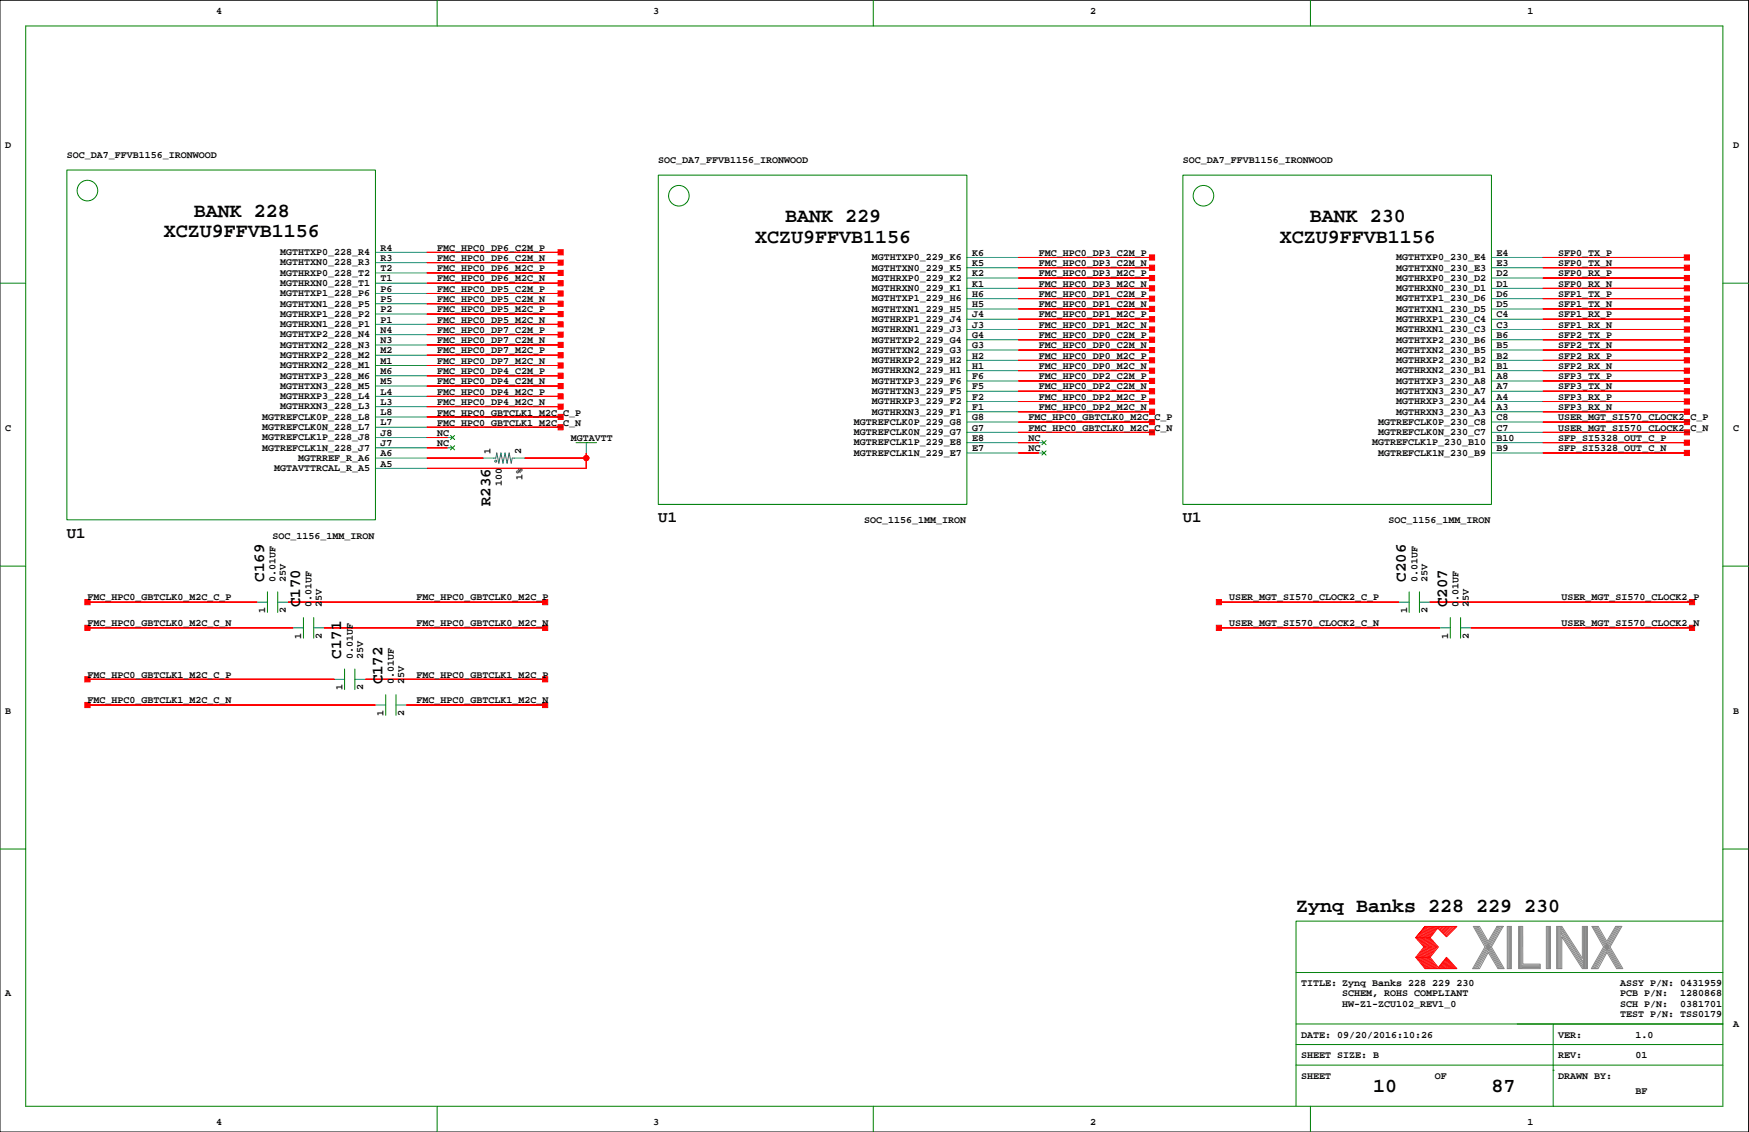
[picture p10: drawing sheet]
<svg xmlns="http://www.w3.org/2000/svg" width="432mm" height="279mm" viewBox="0 0 432 279" stroke-linecap="round" stroke-linejoin="round" font-family="sans-serif">
<defs><g id="words">
<g font-size="4.9">
<text x="47.8" y="53.5">BANK 228</text>
<text x="40.4" y="58.6">XCZU9FFVB1156</text>
<text x="186.4" y="59.9">XCZU9FFVB1156</text>
<text x="193.8" y="54.8">BANK 229</text>
<text x="315.9" y="59.9">XCZU9FFVB1156</text>
<text x="323.4" y="54.8">BANK 230</text>
<text x="320" y="225.2">Zynq Banks 228 229 230</text>
<text x="339" y="269.6">10</text>
<text x="368.2" y="269.6">87</text>
</g>
<g font-size="3.9">
<text x="121.1" y="124.9" transform="rotate(-90 121.1 124.9)">R236</text>
<text x="162.5" y="128.9">U1</text>
<text x="292" y="128.9">U1</text>
<text x="16.5" y="132.7">U1</text>
<text x="65.2" y="143.5" transform="rotate(-90 65.2 143.5)">C169</text>
<text x="347.1" y="143.5" transform="rotate(-90 347.1 143.5)">C206</text>
<text x="74.1" y="149.9" transform="rotate(-90 74.1 149.9)">C170</text>
<text x="357.2" y="149.9" transform="rotate(-90 357.2 149.9)">C207</text>
<text x="84.3" y="162.6" transform="rotate(-90 84.3 162.6)">C171</text>
<text x="94.4" y="168.9" transform="rotate(-90 94.4 168.9)">C172</text>
</g>
<g font-size="2.5">
<text x="53.3" y="3.4">4</text>
<text x="161.3" y="3.4">3</text>
<text x="269.2" y="3.4">2</text>
<text x="377.1" y="3.4">1</text>
<text x="1.3" y="36.4">D</text>
<text x="16.5" y="39">SOC_DA7_FFVB1156_IRONWOOD</text>
<text x="162.5" y="40.3">SOC_DA7_FFVB1156_IRONWOOD</text>
<text x="292" y="40.3">SOC_DA7_FFVB1156_IRONWOOD</text>
<text x="427.9" y="36.4">D</text>
<text x="69.2" y="65.5">MGTHTXN0_228_R3</text>
<text x="69.2" y="63">MGTHTXP0_228_R4</text>
<text x="94" y="61.8">R4</text>
<text x="94" y="64.4">R3</text>
<text x="107.9" y="61.8">FMC_HPC0_DP6_C2M_P</text>
<text x="107.9" y="64.4">FMC_HPC0_DP6_C2M_N</text>
<text x="215.2" y="64.2">MGTHTXP0_229_K6</text>
<text x="240" y="63.1">K6</text>
<text x="240" y="65.6">K5</text>
<text x="256.5" y="63.1">FMC_HPC0_DP3_C2M_P</text>
<text x="256.5" y="65.6">FMC_HPC0_DP3_C2M_N</text>
<text x="344.7" y="64.2">MGTHTXP0_230_E4</text>
<text x="369.5" y="63.1">E4</text>
<text x="369.5" y="65.6">E3</text>
<text x="384.7" y="65.6">SFP0_TX_N</text>
<text x="384.7" y="63.1">SFP0_TX_P</text>
<text x="69.2" y="70.6">MGTHRXN0_228_T1</text>
<text x="69.2" y="68.1">MGTHRXP0_228_T2</text>
<text x="94" y="66.9">T2</text>
<text x="94" y="69.5">T1</text>
<text x="94" y="72">P6</text>
<text x="107.9" y="69.5">FMC_HPC0_DP6_M2C_N</text>
<text x="107.9" y="66.9">FMC_HPC0_DP6_M2C_P</text>
<text x="107.9" y="72">FMC_HPC0_DP5_C2M_P</text>
<text x="215.2" y="71.9">MGTHRXN0_229_K1</text>
<text x="215.2" y="69.3">MGTHRXP0_229_K2</text>
<text x="215.2" y="66.8">MGTHTXN0_229_K5</text>
<text x="240" y="68.2">K2</text>
<text x="240" y="70.7">K1</text>
<text x="256.5" y="68.2">FMC_HPC0_DP3_M2C_P</text>
<text x="256.5" y="70.7">FMC_HPC0_DP3_M2C_N</text>
<text x="344.7" y="71.9">MGTHRXN0_230_D1</text>
<text x="344.7" y="69.3">MGTHRXP0_230_D2</text>
<text x="344.7" y="66.8">MGTHTXN0_230_E3</text>
<text x="369.5" y="68.2">D2</text>
<text x="369.5" y="70.7">D1</text>
<text x="384.7" y="68.2">SFP0_RX_P</text>
<text x="384.7" y="70.7">SFP0_RX_N</text>
<text x="69.2" y="75.7">MGTHTXN1_228_P5</text>
<text x="69.2" y="73.1">MGTHTXP1_228_P6</text>
<text x="94" y="74.5">P5</text>
<text x="94" y="77.1">P2</text>
<text x="107.9" y="77.1">FMC_HPC0_DP5_M2C_P</text>
<text x="107.9" y="74.5">FMC_HPC0_DP5_C2M_N</text>
<text x="215.2" y="76.9">MGTHTXN1_229_H5</text>
<text x="215.2" y="74.4">MGTHTXP1_229_H6</text>
<text x="240" y="73.3">H6</text>
<text x="240" y="75.8">H5</text>
<text x="256.5" y="75.8">FMC_HPC0_DP1_C2M_N</text>
<text x="256.5" y="73.3">FMC_HPC0_DP1_C2M_P</text>
<text x="344.7" y="76.9">MGTHTXN1_230_D5</text>
<text x="344.7" y="74.4">MGTHTXP1_230_D6</text>
<text x="369.5" y="73.3">D6</text>
<text x="369.5" y="75.8">D5</text>
<text x="384.7" y="75.8">SFP1_TX_N</text>
<text x="384.7" y="73.3">SFP1_TX_P</text>
<text x="69.2" y="83.3">MGTHTXP2_228_N4</text>
<text x="69.2" y="80.7">MGTHRXN1_228_P1</text>
<text x="69.2" y="78.2">MGTHRXP1_228_P2</text>
<text x="94" y="79.6">P1</text>
<text x="94" y="82.2">N4</text>
<text x="107.9" y="82.2">FMC_HPC0_DP7_C2M_P</text>
<text x="107.9" y="79.6">FMC_HPC0_DP5_M2C_N</text>
<text x="215.2" y="82">MGTHRXN1_229_J3</text>
<text x="215.2" y="79.5">MGTHRXP1_229_J4</text>
<text x="240" y="78.3">J4</text>
<text x="240" y="80.9">J3</text>
<text x="240" y="83.4">G4</text>
<text x="256.5" y="80.9">FMC_HPC0_DP1_M2C_N</text>
<text x="256.5" y="78.3">FMC_HPC0_DP1_M2C_P</text>
<text x="256.5" y="83.4">FMC_HPC0_DP0_C2M_P</text>
<text x="344.7" y="82">MGTHRXN1_230_C3</text>
<text x="344.7" y="79.5">MGTHRXP1_230_C4</text>
<text x="369.5" y="78.3">C4</text>
<text x="369.5" y="80.9">C3</text>
<text x="369.5" y="83.4">B6</text>
<text x="384.7" y="83.4">SFP2_TX_P</text>
<text x="384.7" y="80.9">SFP1_RX_N</text>
<text x="384.7" y="78.3">SFP1_RX_P</text>
<text x="69.2" y="88.4">MGTHRXP2_228_M2</text>
<text x="69.2" y="85.8">MGTHTXN2_228_N3</text>
<text x="94" y="84.7">N3</text>
<text x="94" y="87.2">M2</text>
<text x="94" y="89.8">M1</text>
<text x="107.9" y="84.7">FMC_HPC0_DP7_C2M_N</text>
<text x="107.9" y="89.8">FMC_HPC0_DP7_M2C_N</text>
<text x="107.9" y="87.2">FMC_HPC0_DP7_M2C_P</text>
<text x="215.2" y="89.6">MGTHRXP2_229_H2</text>
<text x="215.2" y="87.1">MGTHTXN2_229_G3</text>
<text x="215.2" y="84.6">MGTHTXP2_229_G4</text>
<text x="240" y="86">G3</text>
<text x="240" y="88.5">H2</text>
<text x="256.5" y="86">FMC_HPC0_DP0_C2M_N</text>
<text x="256.5" y="88.5">FMC_HPC0_DP0_M2C_P</text>
<text x="344.7" y="89.6">MGTHRXP2_230_B2</text>
<text x="344.7" y="87.1">MGTHTXN2_230_B5</text>
<text x="344.7" y="84.6">MGTHTXP2_230_B6</text>
<text x="369.5" y="86">B5</text>
<text x="369.5" y="88.5">B2</text>
<text x="384.7" y="88.5">SFP2_RX_P</text>
<text x="384.7" y="86">SFP2_TX_N</text>
<text x="69.2" y="96">MGTHTXN3_228_M5</text>
<text x="69.2" y="93.4">MGTHTXP3_228_M6</text>
<text x="69.2" y="90.9">MGTHRXN2_228_M1</text>
<text x="94" y="92.3">M6</text>
<text x="94" y="94.9">M5</text>
<text x="107.9" y="92.3">FMC_HPC0_DP4_C2M_P</text>
<text x="107.9" y="94.9">FMC_HPC0_DP4_C2M_N</text>
<text x="215.2" y="94.7">MGTHTXP3_229_F6</text>
<text x="215.2" y="92.2">MGTHRXN2_229_H1</text>
<text x="240" y="91">H1</text>
<text x="240" y="93.6">F6</text>
<text x="256.5" y="93.6">FMC_HPC0_DP2_C2M_P</text>
<text x="256.5" y="91">FMC_HPC0_DP0_M2C_N</text>
<text x="344.7" y="94.7">MGTHTXP3_230_A8</text>
<text x="344.7" y="92.2">MGTHRXN2_230_B1</text>
<text x="369.5" y="91">B1</text>
<text x="369.5" y="93.6">A8</text>
<text x="384.7" y="93.6">SFP3_TX_P</text>
<text x="384.7" y="91">SFP2_RX_N</text>
<text x="69.2" y="101.1">MGTHRXN3_228_L3</text>
<text x="69.2" y="98.5">MGTHRXP3_228_L4</text>
<text x="94" y="97.4">L4</text>
<text x="94" y="99.9">L3</text>
<text x="107.9" y="99.9">FMC_HPC0_DP4_M2C_N</text>
<text x="107.9" y="97.4">FMC_HPC0_DP4_M2C_P</text>
<text x="215.2" y="99.8">MGTHRXP3_229_F2</text>
<text x="215.2" y="97.3">MGTHTXN3_229_F5</text>
<text x="240" y="96.1">F5</text>
<text x="240" y="98.7">F2</text>
<text x="240" y="101.2">F1</text>
<text x="256.5" y="96.1">FMC_HPC0_DP2_C2M_N</text>
<text x="256.5" y="101.2">FMC_HPC0_DP2_M2C_N</text>
<text x="256.5" y="98.7">FMC_HPC0_DP2_M2C_P</text>
<text x="344.7" y="99.8">MGTHRXP3_230_A4</text>
<text x="344.7" y="97.3">MGTHTXN3_230_A7</text>
<text x="369.5" y="96.1">A7</text>
<text x="369.5" y="98.7">A4</text>
<text x="369.5" y="101.2">A3</text>
<text x="384.7" y="96.1">SFP3_TX_N</text>
<text x="384.7" y="101.2">SFP3_RX_N</text>
<text x="384.7" y="98.7">SFP3_RX_P</text>
<text x="1.3" y="106.3">C</text>
<text x="64.7" y="106.1">MGTREFCLK0N_228_L7</text>
<text x="64.7" y="103.6">MGTREFCLK0P_228_L8</text>
<text x="94" y="102.5">L8</text>
<text x="94" y="105">L7</text>
<text x="94" y="107.5">J8</text>
<text x="107.9" y="107.5">NC</text>
<text x="108" y="105.3">FMC_HPC0_GBTCLK1_M2C_C_N</text>
<text x="108" y="102.7">FMC_HPC0_GBTCLK1_M2C_C_P</text>
<text x="210.8" y="107.4">MGTREFCLK0N_229_G7</text>
<text x="210.8" y="104.9">MGTREFCLK0P_229_G8</text>
<text x="215.2" y="102.3">MGTHRXN3_229_F1</text>
<text x="240" y="103.7">G8</text>
<text x="240" y="106.3">G7</text>
<text x="253.9" y="103.7">FMC_HPC0_GBTCLK0_M2C_C_P</text>
<text x="253.9" y="106.3">FMC_HPC0_GBTCLK0_M2C_C_N</text>
<text x="340.3" y="107.4">MGTREFCLK0N_230_C7</text>
<text x="340.3" y="104.9">MGTREFCLK0P_230_C8</text>
<text x="344.7" y="102.3">MGTHRXN3_230_A3</text>
<text x="369.5" y="103.7">C8</text>
<text x="369.5" y="106.3">C7</text>
<text x="384.7" y="103.7">USER_MGT_SI570_CLOCK2_C_P</text>
<text x="384.7" y="106.3">USER_MGT_SI570_CLOCK2_C_N</text>
<text x="427.9" y="106.3">C</text>
<text x="64.7" y="111.2">MGTREFCLK1N_228_J7</text>
<text x="64.7" y="108.7">MGTREFCLK1P_228_J8</text>
<text x="73.6" y="113.8">MGTRREF_R_A6</text>
<text x="94" y="110.1">J7</text>
<text x="94" y="112.6">A6</text>
<text x="107.9" y="110.1">NC</text>
<text x="121.1" y="112" transform="rotate(-90 121.1 112)">1</text>
<text x="128.7" y="112" transform="rotate(-90 128.7 112)">2</text>
<text x="140.9" y="108.8">MGTAVTT</text>
<text x="210.8" y="112.5">MGTREFCLK1N_229_E7</text>
<text x="210.8" y="110">MGTREFCLK1P_229_E8</text>
<text x="240" y="108.8">E8</text>
<text x="240" y="111.4">E7</text>
<text x="253.9" y="108.8">NC</text>
<text x="253.9" y="111.4">NC</text>
<text x="338.8" y="110">MGTREFCLK1P_230_B10</text>
<text x="340.3" y="112.5">MGTREFCLK1N_230_B9</text>
<text x="369.5" y="108.8">B10</text>
<text x="369.5" y="111.4">B9</text>
<text x="384.7" y="108.8">SFP_SI5328_OUT_C_P</text>
<text x="384.7" y="111.4">SFP_SI5328_OUT_C_N</text>
<text x="67.7" y="116.3">MGTAVTTRCAL_R_A5</text>
<text x="94" y="115.2">A5</text>
<text x="129" y="118.6" transform="rotate(-90 129 118.6)">1%</text>
<text x="123.9" y="120.1" transform="rotate(-90 123.9 120.1)">100</text>
<text x="213.3" y="129.1">SOC_1156_1MM_IRON</text>
<text x="342.8" y="129.1">SOC_1156_1MM_IRON</text>
<text x="67.3" y="132.9">SOC_1156_1MM_IRON</text>
<text x="68" y="143.5" transform="rotate(-90 68 143.5)">0.01UF</text>
<text x="70.6" y="143.5" transform="rotate(-90 70.6 143.5)">25V</text>
<text x="349.9" y="143.5" transform="rotate(-90 349.9 143.5)">0.01UF</text>
<text x="352.5" y="143.5" transform="rotate(-90 352.5 143.5)">25V</text>
<text x="21.6" y="148.2">FMC_HPC0_GBTCLK0_M2C_C_P</text>
<text x="76.9" y="149.9" transform="rotate(-90 76.9 149.9)">0.01UF</text>
<text x="79.5" y="149.9" transform="rotate(-90 79.5 149.9)">25V</text>
<text x="102.8" y="148.2">FMC_HPC0_GBTCLK0_M2C_P</text>
<text x="303.5" y="148.2">USER_MGT_SI570_CLOCK2_C_P</text>
<text x="360.1" y="149.9" transform="rotate(-90 360.1 149.9)">0.01UF</text>
<text x="362.6" y="149.9" transform="rotate(-90 362.6 149.9)">25V</text>
<text x="385.5" y="148.2">USER_MGT_SI570_CLOCK2_P</text>
<text x="21.6" y="154.5">FMC_HPC0_GBTCLK0_M2C_C_N</text>
<text x="65.5" y="151.4" transform="rotate(-90 65.5 151.4)">1</text>
<text x="70.6" y="151.4" transform="rotate(-90 70.6 151.4)">2</text>
<text x="102.8" y="154.5">FMC_HPC0_GBTCLK0_M2C_N</text>
<text x="303.5" y="154.5">USER_MGT_SI570_CLOCK2_C_N</text>
<text x="347.4" y="151.4" transform="rotate(-90 347.4 151.4)">1</text>
<text x="352.5" y="151.4" transform="rotate(-90 352.5 151.4)">2</text>
<text x="385.5" y="154.5">USER_MGT_SI570_CLOCK2_N</text>
<text x="74.4" y="157.7" transform="rotate(-90 74.4 157.7)">1</text>
<text x="79.5" y="157.7" transform="rotate(-90 79.5 157.7)">2</text>
<text x="357.5" y="157.7" transform="rotate(-90 357.5 157.7)">1</text>
<text x="362.6" y="157.7" transform="rotate(-90 362.6 157.7)">2</text>
<text x="21.6" y="167.2">FMC_HPC0_GBTCLK1_M2C_C_P</text>
<text x="87.1" y="162.6" transform="rotate(-90 87.1 162.6)">0.01UF</text>
<text x="89.6" y="162.6" transform="rotate(-90 89.6 162.6)">25V</text>
<text x="102.8" y="167.2">FMC_HPC0_GBTCLK1_M2C_P</text>
<text x="21.6" y="173.6">FMC_HPC0_GBTCLK1_M2C_C_N</text>
<text x="84.6" y="170.4" transform="rotate(-90 84.6 170.4)">1</text>
<text x="89.6" y="170.4" transform="rotate(-90 89.6 170.4)">2</text>
<text x="97.2" y="168.9" transform="rotate(-90 97.2 168.9)">0.01UF</text>
<text x="99.8" y="168.9" transform="rotate(-90 99.8 168.9)">25V</text>
<text x="102.8" y="173.6">FMC_HPC0_GBTCLK1_M2C_N</text>
<text x="1.3" y="176.1">B</text>
<text x="94.7" y="176.8" transform="rotate(-90 94.7 176.8)">1</text>
<text x="99.8" y="176.8" transform="rotate(-90 99.8 176.8)">2</text>
<text x="427.9" y="176.1">B</text>
<text x="1.3" y="245.9">A</text>
<text x="321.2" y="243.4">TITLE: Zynq Banks 228 229 230</text>
<text x="331.4" y="245.9">SCHEM, ROHS COMPLIANT</text>
<text x="400" y="245.9">PCB P/N:</text>
<text x="400" y="243.4">ASSY P/N: 0431959</text>
<text x="414.8" y="245.9">1280868</text>
<text x="331.4" y="248.5">HW-Z1-ZCU102_REV1_0</text>
<text x="400" y="251">TEST P/N: TSS0179</text>
<text x="400" y="248.5">SCH P/N:</text>
<text x="414.8" y="248.5">0381701</text>
<text x="321.2" y="256.1">DATE: 09/20/2016:10:26</text>
<text x="384.7" y="256.1">VER:</text>
<text x="403.8" y="256.1">1.0</text>
<text x="427.9" y="253.6">A</text>
<text x="321.2" y="261.2">SHEET SIZE: B</text>
<text x="384.7" y="261.2">REV:</text>
<text x="403.8" y="261.2">01</text>
<text x="321.2" y="266.3">SHEET</text>
<text x="354.2" y="266.3">OF</text>
<text x="384.7" y="266.3">DRAWN BY:</text>
<text x="403.8" y="270.1">BF</text>
<text x="53.3" y="277.7">4</text>
<text x="161.3" y="277.7">3</text>
<text x="269.2" y="277.7">2</text>
<text x="377.1" y="277.7">1</text>
</g>
</g></defs>
<path d="M0 .1h431.7v279.3h-431.7z" fill="none" stroke="#000" stroke-width=".25"/>
<g fill="none" stroke="#008000" stroke-width=".25">
<path d="M6.3 6.4h419.1v266.7h-419.1zM107.9 .1v6.3M215.6 .1v6.3M323.5 .1v6.3M16.5 42h76.2v86.3h-76.2zM162.5 43.2h76.2v81.3h-76.2zM292 43.2h76.2v81.3h-76.2zM0 69.9h6.3M425.4 69.9h6.3M111.2 107.5l1 1M111.2 110l1 1M112.2 107.5l-1 1"/>
<path d="M112.2 110l-1 1M142.2 109.3h5.1M144.7 109.3h.1M257.2 108.8l1.1 1M257.2 111.3l1.1 1M258.3 108.8l-1.1 1M258.3 111.3l-1.1 1M0 139.7h6.3M425.4 139.7h6.3M66 146.1v5.1M68.6 146.1v5.1M74.9 152.4v5.1"/>
<path d="M77.5 152.4v5.1M347.9 146.1v5.1M350.4 146.1v5.1M358.1 152.4v5.1M360.6 152.4v5.1M85.1 165.1v5.1M87.6 165.1v5.1M95.2 171.5v5.1M97.8 171.5v5.1M0 209.6h6.3M425.4 209.6h6.3M425.4 227.3h-105.4v35.6"/>
<path d="M320 257.8h105.4M320 252.7h105.4M320 240h105.4M383.5 252.7v20.4M107.9 273.1v6.3M215.6 273.1v6.3M320 262.9v10.2M320 262.9h105.4M323.5 273.1v6.3M383.5 264.2h.1"/>
<circle cx="21.6" cy="47" r="2.54"/>
<circle cx="167.6" cy="48.3" r="2.54"/>
<circle cx="297.1" cy="48.3" r="2.54"/>
</g>
<g fill="none" stroke="#f00" stroke-width=".25">
<path d="M105.4 62.3h33M105.4 64.8h33M105.4 69.9h33M105.4 67.4h33M105.4 77.5h33M105.4 72.4h33M105.4 75h33M251.4 78.8h33M251.4 76.2h33M251.4 73.7h33M251.4 68.6h33M251.4 66.1h33"/>
<path d="M251.4 63.5h33M251.4 71.2h33M380.9 78.8h35.6M380.9 76.2h35.6M380.9 73.7h35.6M380.9 68.6h35.6M380.9 66.1h35.6M380.9 63.5h35.6M380.9 71.2h35.6M105.4 82.6h33M105.4 85.1h33M105.4 90.2h33"/>
<path d="M105.4 87.7h33M105.4 80.1h33M105.4 97.8h33M105.4 92.8h33M105.4 95.3h33M251.4 96.6h33M251.4 94h33M251.4 91.5h33M251.4 88.9h33M251.4 86.4h33M251.4 83.9h33M251.4 81.3h33"/>
<path d="M251.4 99.1h33M380.9 96.6h35.6M380.9 94h35.6M380.9 91.5h35.6M380.9 88.9h35.6M380.9 86.4h35.6M380.9 83.9h35.6M380.9 81.3h35.6M380.9 99.1h35.6M105.4 113.1h14M105.4 100.4h33M105.4 105.4h33"/>
<path d="M105.4 102.9h33M105.4 108h5.1M105.4 110.5h5.1M129.5 113.1h15.2M144.7 111.8v3.8h-39.3M251.4 109.3h5.1M251.4 111.8h5.1M251.4 104.2h33M251.4 106.7h33M251.4 101.6h33M380.9 109.3h35.6M380.9 111.8h35.6"/>
<path d="M380.9 104.2h35.6M380.9 106.7h35.6M380.9 101.6h35.6M21.6 148.6h41.9M21.6 155h50.8M71.1 148.6h63.5M80 155h54.6M300.9 148.6h44.5M300.9 155h54.6M353 148.6h64.7M363.1 155h54.6M21.6 174h71.1"/>
<path d="M21.6 167.7h60.9M90.1 167.7h44.5M100.3 174h34.3M349.5 236.3h3.6M349.9 231.5l1.9 2.2-2 2.6 2.2 2.8M350.1 236.3l2.2 2.8M350.2 231.5l1.9 2.3-2 2.5M350.4 236.3l2.2 2.8M350.5 231.5l1.9 2.3-2 2.5M350.6 236.3l2.3 2.7M350.8 231.5l1.9 2.3-2 2.5M351 236.3l2.2 2.8"/>
<path d="M351.1 231.5l1.9 2.3-2 2.5M351.3 236.3l2.2 2.8M351.4 231.5l1.9 2.3-2 2.5M351.6 236.3l2.2 2.8M351.7 231.5l1.9 2.2M351.8 228.7l-2.3 2.8 2.3-2.8h7.9l-2.6 2.5-2.1-2.1-1.9 2.4 2 2.2-2 2.6 2 2.5 2-2.5 2.6 2.8h-7.9l-2.3-2.8M351.9 236.3l2.2 2.8M352 231.5l1.9 2.2M352.1 228.7l-2.2 2.7M352.2 236.3l2.2 2.8M352.3 231.5l1.9 2.3-2 2.5M352.4 228.7l-2.2 2.7"/>
<path d="M352.5 236.3l2.2 2.8M352.6 231.5l1.9 2.2M352.7 228.7l-2.2 2.7M352.8 236.3l2.2 2.8M352.8 231.5l2 2.2M353 228.7l-2.2 2.7M353.1 231.5h-3.6l2.1 2.2-2.1 2.6M353.2 228.7l-2.1 2.7M353.6 233.8l-2 2.5M353.6 228.7l-2.2 2.7M353.8 228.7l-2.1 2.7M353.9 233.8l-1.9 2.4"/>
<path d="M354.1 228.7l-2.1 2.7M354.4 228.7l-2.1 2.7M354.5 233.8l-2 2.5M354.7 228.7l-2.1 2.7M354.8 233.8l-2 2.5M355 228.7l-2.1 2.7M355.2 238.8l.2 .3M355.3 238.6l.4 .5M355.4 228.7l-.4 .4M355.4 238.4l.6 .7M355.6 238.3l.7 .8M355.7 238.1l.9 1"/>
<path d="M355.7 228.7l-.5 .5M355.9 237.9l1 1.2M356 237.8l1.2 1.3M356.1 228.7l-.8 .7M356.1 237.6l1.4 1.4M356.3 237.4l1.5 1.7M356.4 237.2l1.6 1.9M356.5 228.7l-1 .9M356.5 237.1l1.8 2M356.7 236.9l1.9 2.2M356.8 236.7l2.1 2.4M356.8 228.7l-1.1 1.1"/>
<path d="M356.9 236.6l2.3 2.5M357.1 236.5l2.3 2.6M357.2 228.7l-1.3 1.2M357.5 228.7l-1.4 1.4M357.8 228.7l-1.6 1.6M358.2 228.7l-1.8 1.7M358.5 228.7l-1.9 1.9M359 228.7l-2.2 2.1M359.3 228.7l-2.3 2.3"/>
<circle cx="144.7" cy="113.1" r=".63"/>
</g>
<g fill="none" stroke="#848684" stroke-width=".25">
<path d="M364 228.7l6.1 10.4M364.3 228.7l6.1 10.4M364.6 228.7l6.1 10.4M364.9 228.7l6.1 10.4M367.4 232.3l-2.1-3.6h-1.6l2.9 5-3 5.4h1.7l2.1-4 2.4 4h1.6l-3.2-5.4M369.6 228.7l-2.2 3.6M369.8 228.7l-5.9 10.4M370.2 228.7l-6 10.4M370.5 228.7l-6 10.4M370.8 228.7l-6 10.4M371.1 228.7h-1.5h1.5l-2.9 5M372.1 228.7h1v10.4h-1z"/>
<path d="M372.4 228.7v10.4M372.6 228.7v10.4M372.9 228.7v10.4M374.9 228.7h1v9.3h4.3v1.1h-5.3zM375.1 228.7v10.4M375.4 228.7v10.4M375.7 228.7v10.4M375.7 238.2h4.5M375.7 238.5h4.5M375.7 238.8h4.5M381.8 228.7h1v10.4h-1zM382 228.7v10.4"/>
<path d="M382.3 228.7v10.4M382.5 228.7v10.4M384.3 228.7h1.3l5.1 7.8v-7.8h1.2v10.4h-1.2l-5.1-7.9v7.9h-1.3zM384.5 228.7v10.4M384.8 228.7v10.4M385.1 228.7v10.4M385.3 228.7v10.4M385.3 230.3l5.6 8.7M385.3 229.8l5.6 8.7M385.3 229.2l5.6 8.7M385.3 228.8l5.6 8.7M390.9 228.7v10.4"/>
<path d="M391.2 228.7v10.4M391.5 228.7v10.4M391.7 228.6v10.4M393.3 228.7l6.1 10.4M393.6 228.7l6.1 10.4M393.9 228.7l6.1 10.4M394.2 228.7l6.1 10.4M396.7 232.3l-2.1-3.6h-1.6l2.9 5-3 5.4M397.5 233.7l3.2 5.4h-1.6l-2.4-4-2.2 4h-1.6M398.9 228.7l-2.2 3.6M399.1 228.7l-6 10.4M399.4 228.7l-5.9 10.4"/>
<path d="M399.7 228.7l-5.9 10.4M400.1 228.7l-6 10.4M400.4 228.7h-1.5h1.5l-2.9 5"/>
</g>
<g fill="none" stroke="#008080" stroke-width=".25">
<path d="M92.7 77.5h12.7M92.7 75h12.7M92.7 72.4h12.7M92.7 69.9h12.7M92.7 67.4h12.7M92.7 64.8h12.7M92.7 62.3h12.7M238.7 78.8h12.7M238.7 76.2h12.7M238.7 73.7h12.7M238.7 71.2h12.7M238.7 68.6h12.7"/>
<path d="M238.7 66.1h12.7M238.7 63.5h12.7M368.2 78.8h12.7M368.2 76.2h12.7M368.2 73.7h12.7M368.2 71.2h12.7M368.2 68.6h12.7M368.2 66.1h12.7M368.2 63.5h12.7M92.7 97.8h12.7M92.7 95.3h12.7M92.7 92.8h12.7"/>
<path d="M92.7 90.2h12.7M92.7 87.7h12.7M92.7 85.1h12.7M92.7 82.6h12.7M92.7 80.1h12.7M238.7 99.1h12.7M238.7 96.6h12.7M238.7 94h12.7M238.7 91.5h12.7M238.7 88.9h12.7M238.7 86.4h12.7M238.7 83.9h12.7"/>
<path d="M238.7 81.3h12.7M368.2 99.1h12.7M368.2 96.6h12.7M368.2 94h12.7M368.2 91.5h12.7M368.2 88.9h12.7M368.2 86.4h12.7M368.2 83.9h12.7M368.2 81.3h12.7M92.7 113.1h12.7M92.7 115.6h12.7M92.7 110.5h12.7"/>
<path d="M92.7 108h12.7M92.7 105.4h12.7M92.7 102.9h12.7M92.7 100.4h12.7M110.5 110.5h1.2M110.5 108h1.2M119.4 113.1h2.5M127 113.1h2.5M144.7 109.3v2.5M238.7 111.8h12.7M238.7 109.3h12.7M238.7 106.7h12.7"/>
<path d="M238.7 104.2h12.7M238.7 101.6h12.7M256.5 111.8h1.3M256.5 109.3h1.3M368.2 111.8h12.7M368.2 109.3h12.7M368.2 106.7h12.7M368.2 104.2h12.7M368.2 101.6h12.7M63.5 148.6h2.5M68.6 148.6h2.5M72.4 155h2.5"/>
<path d="M77.5 155h2.5M345.4 148.6h2.5M350.4 148.6h2.6M355.5 155h2.6M360.6 155h2.5M82.5 167.7h2.6M87.6 167.7h2.5M92.7 174h2.5M97.8 174h2.5"/>
</g>
<g fill="#f00" stroke="#f00" stroke-width=".25">
<path d="M105.4 113.1h14z" fill-rule="evenodd"/>
<path d="M105.4 115.6h39.3z" fill-rule="evenodd"/>
<path d="M144.7 113.1v2.5z" fill-rule="evenodd"/>
<path d="M144.7 111.8v1.3z" fill-rule="evenodd"/>
<path d="M129.5 113.1h15.2z" fill-rule="evenodd"/>
<path d="M71.1 148.6h63.5z" fill-rule="evenodd"/>
<path d="M134 148h1.2v1.3h-1.2z" fill-rule="evenodd"/>
<path d="M80 155h54.6z" fill-rule="evenodd"/>
<path d="M134 154.3h1.2v1.3h-1.2z" fill-rule="evenodd"/>
<path d="M100.3 174h34.3z" fill-rule="evenodd"/>
<path d="M134 173.4h1.2v1.2h-1.2z" fill-rule="evenodd"/>
<path d="M90.1 167.7h44.5z" fill-rule="evenodd"/>
<path d="M134 167h1.2v1.3h-1.2z" fill-rule="evenodd"/>
<path d="M21.6 148.6h41.9z" fill-rule="evenodd"/>
<path d="M21 148h1.2v1.3h-1.2z" fill-rule="evenodd"/>
<path d="M21.6 155h50.8z" fill-rule="evenodd"/>
<path d="M21 154.3h1.2v1.3h-1.2z" fill-rule="evenodd"/>
<path d="M21.6 174h71.1z" fill-rule="evenodd"/>
<path d="M21 173.4h1.2v1.2h-1.2z" fill-rule="evenodd"/>
<path d="M21.6 167.7h60.9z" fill-rule="evenodd"/>
<path d="M21 167h1.2v1.3h-1.2z" fill-rule="evenodd"/>
<path d="M353 148.6h64.7z" fill-rule="evenodd"/>
<path d="M417.1 148h1.3v1.3h-1.3z" fill-rule="evenodd"/>
<path d="M363.1 155h54.6z" fill-rule="evenodd"/>
<path d="M417.1 154.3h1.3v1.3h-1.3z" fill-rule="evenodd"/>
<path d="M300.9 148.6h44.5z" fill-rule="evenodd"/>
<path d="M300.3 148h1.3v1.3h-1.3z" fill-rule="evenodd"/>
<path d="M300.9 155h54.6z" fill-rule="evenodd"/>
<path d="M300.3 154.3h1.3v1.3h-1.3z" fill-rule="evenodd"/>
<path d="M380.9 109.3h35.6z" fill-rule="evenodd"/>
<path d="M415.8 108.6h1.3v1.3h-1.3z" fill-rule="evenodd"/>
<path d="M380.9 111.8h35.6z" fill-rule="evenodd"/>
<path d="M415.8 111.2h1.3v1.2h-1.3z" fill-rule="evenodd"/>
<path d="M380.9 104.2h35.6z" fill-rule="evenodd"/>
<path d="M415.8 103.5h1.3v1.3h-1.3z" fill-rule="evenodd"/>
<path d="M380.9 106.7h35.6z" fill-rule="evenodd"/>
<path d="M415.8 106.1h1.3v1.3h-1.3z" fill-rule="evenodd"/>
<path d="M380.9 96.6h35.6z" fill-rule="evenodd"/>
<path d="M415.8 95.9h1.3v1.3h-1.3z" fill-rule="evenodd"/>
<path d="M380.9 94h35.6z" fill-rule="evenodd"/>
<path d="M415.8 93.4h1.3v1.3h-1.3z" fill-rule="evenodd"/>
<path d="M380.9 91.5h35.6z" fill-rule="evenodd"/>
<path d="M415.8 90.8h1.3v1.3h-1.3z" fill-rule="evenodd"/>
<path d="M380.9 88.9h35.6z" fill-rule="evenodd"/>
<path d="M415.8 88.3h1.3v1.3h-1.3z" fill-rule="evenodd"/>
<path d="M380.9 86.4h35.6z" fill-rule="evenodd"/>
<path d="M415.8 85.8h1.3v1.2h-1.3z" fill-rule="evenodd"/>
<path d="M380.9 83.9h35.6z" fill-rule="evenodd"/>
<path d="M415.8 83.2h1.3v1.3h-1.3z" fill-rule="evenodd"/>
<path d="M380.9 81.3h35.6z" fill-rule="evenodd"/>
<path d="M415.8 80.7h1.3v1.3h-1.3z" fill-rule="evenodd"/>
<path d="M380.9 78.8h35.6z" fill-rule="evenodd"/>
<path d="M415.8 78.2h1.3v1.2h-1.3z" fill-rule="evenodd"/>
<path d="M380.9 76.2h35.6z" fill-rule="evenodd"/>
<path d="M415.8 75.6h1.3v1.3h-1.3z" fill-rule="evenodd"/>
<path d="M380.9 73.7h35.6z" fill-rule="evenodd"/>
<path d="M415.8 73.1h1.3v1.2h-1.3z" fill-rule="evenodd"/>
<path d="M380.9 68.6h35.6z" fill-rule="evenodd"/>
<path d="M415.8 68h1.3v1.3h-1.3z" fill-rule="evenodd"/>
<path d="M380.9 66.1h35.6z" fill-rule="evenodd"/>
<path d="M415.8 65.5h1.3v1.2h-1.3z" fill-rule="evenodd"/>
<path d="M380.9 63.5h35.6z" fill-rule="evenodd"/>
<path d="M415.8 62.9h1.3v1.3h-1.3z" fill-rule="evenodd"/>
<path d="M380.9 71.2h35.6z" fill-rule="evenodd"/>
<path d="M415.8 70.5h1.3v1.3h-1.3z" fill-rule="evenodd"/>
<path d="M380.9 101.6h35.6z" fill-rule="evenodd"/>
<path d="M415.8 101h1.3v1.3h-1.3z" fill-rule="evenodd"/>
<path d="M380.9 99.1h35.6z" fill-rule="evenodd"/>
<path d="M415.8 98.5h1.3v1.2h-1.3z" fill-rule="evenodd"/>
<path d="M251.4 94h33z" fill-rule="evenodd"/>
<path d="M283.8 93.4h1.3v1.3h-1.3z" fill-rule="evenodd"/>
<path d="M251.4 96.6h33z" fill-rule="evenodd"/>
<path d="M283.8 95.9h1.3v1.3h-1.3z" fill-rule="evenodd"/>
<path d="M251.4 101.6h33z" fill-rule="evenodd"/>
<path d="M283.8 101h1.3v1.3h-1.3z" fill-rule="evenodd"/>
<path d="M251.4 99.1h33z" fill-rule="evenodd"/>
<path d="M283.8 98.5h1.3v1.2h-1.3z" fill-rule="evenodd"/>
<path d="M105.4 82.6h33z" fill-rule="evenodd"/>
<path d="M137.8 82h1.2v1.2h-1.2z" fill-rule="evenodd"/>
<path d="M105.4 85.1h33z" fill-rule="evenodd"/>
<path d="M137.8 84.5h1.2v1.3h-1.2z" fill-rule="evenodd"/>
<path d="M105.4 90.2h33z" fill-rule="evenodd"/>
<path d="M137.8 89.6h1.2v1.2h-1.2z" fill-rule="evenodd"/>
<path d="M105.4 87.7h33z" fill-rule="evenodd"/>
<path d="M137.8 87h1.2v1.3h-1.2z" fill-rule="evenodd"/>
<path d="M251.4 76.2h33z" fill-rule="evenodd"/>
<path d="M283.8 75.6h1.3v1.3h-1.3z" fill-rule="evenodd"/>
<path d="M251.4 81.3h33z" fill-rule="evenodd"/>
<path d="M283.8 80.7h1.3v1.3h-1.3z" fill-rule="evenodd"/>
<path d="M251.4 78.8h33z" fill-rule="evenodd"/>
<path d="M283.8 78.2h1.3v1.2h-1.3z" fill-rule="evenodd"/>
<path d="M251.4 73.7h33z" fill-rule="evenodd"/>
<path d="M283.8 73.1h1.3v1.2h-1.3z" fill-rule="evenodd"/>
<path d="M251.4 83.9h33z" fill-rule="evenodd"/>
<path d="M283.8 83.2h1.3v1.3h-1.3z" fill-rule="evenodd"/>
<path d="M251.4 86.4h33z" fill-rule="evenodd"/>
<path d="M283.8 85.8h1.3v1.2h-1.3z" fill-rule="evenodd"/>
<path d="M251.4 88.9h33z" fill-rule="evenodd"/>
<path d="M283.8 88.3h1.3v1.3h-1.3z" fill-rule="evenodd"/>
<path d="M251.4 91.5h33z" fill-rule="evenodd"/>
<path d="M283.8 90.8h1.3v1.3h-1.3z" fill-rule="evenodd"/>
<path d="M251.4 63.5h33z" fill-rule="evenodd"/>
<path d="M283.8 62.9h1.3v1.3h-1.3z" fill-rule="evenodd"/>
<path d="M251.4 66.1h33z" fill-rule="evenodd"/>
<path d="M283.8 65.5h1.3v1.2h-1.3z" fill-rule="evenodd"/>
<path d="M251.4 68.6h33z" fill-rule="evenodd"/>
<path d="M283.8 68h1.3v1.3h-1.3z" fill-rule="evenodd"/>
<path d="M251.4 71.2h33z" fill-rule="evenodd"/>
<path d="M283.8 70.5h1.3v1.3h-1.3z" fill-rule="evenodd"/>
<path d="M105.4 62.3h33z" fill-rule="evenodd"/>
<path d="M137.8 61.6h1.2v1.3h-1.2z" fill-rule="evenodd"/>
<path d="M105.4 64.8h33z" fill-rule="evenodd"/>
<path d="M137.8 64.2h1.2v1.3h-1.2z" fill-rule="evenodd"/>
<path d="M105.4 69.9h33z" fill-rule="evenodd"/>
<path d="M137.8 69.3h1.2v1.2h-1.2z" fill-rule="evenodd"/>
<path d="M105.4 67.4h33z" fill-rule="evenodd"/>
<path d="M137.8 66.7h1.2v1.3h-1.2z" fill-rule="evenodd"/>
<path d="M105.4 80.1h33z" fill-rule="evenodd"/>
<path d="M137.8 79.4h1.2v1.3h-1.2z" fill-rule="evenodd"/>
<path d="M105.4 77.5h33z" fill-rule="evenodd"/>
<path d="M137.8 76.9h1.2v1.3h-1.2z" fill-rule="evenodd"/>
<path d="M105.4 100.4h33z" fill-rule="evenodd"/>
<path d="M137.8 99.7h1.2v1.3h-1.2z" fill-rule="evenodd"/>
<path d="M105.4 97.8h33z" fill-rule="evenodd"/>
<path d="M137.8 97.2h1.2v1.3h-1.2z" fill-rule="evenodd"/>
<path d="M105.4 72.4h33z" fill-rule="evenodd"/>
<path d="M137.8 71.8h1.2v1.3h-1.2z" fill-rule="evenodd"/>
<path d="M105.4 75h33z" fill-rule="evenodd"/>
<path d="M137.8 74.3h1.2v1.3h-1.2z" fill-rule="evenodd"/>
<path d="M105.4 92.8h33z" fill-rule="evenodd"/>
<path d="M137.8 92.1h1.2v1.3h-1.2z" fill-rule="evenodd"/>
<path d="M105.4 95.3h33z" fill-rule="evenodd"/>
<path d="M137.8 94.7h1.2v1.2h-1.2z" fill-rule="evenodd"/>
<path d="M251.4 104.2h33z" fill-rule="evenodd"/>
<path d="M283.8 103.5h1.3v1.3h-1.3z" fill-rule="evenodd"/>
<path d="M251.4 106.7h33z" fill-rule="evenodd"/>
<path d="M283.8 106.1h1.3v1.3h-1.3z" fill-rule="evenodd"/>
<path d="M105.4 105.4h33z" fill-rule="evenodd"/>
<path d="M137.8 104.8h1.2v1.3h-1.2z" fill-rule="evenodd"/>
<path d="M105.4 102.9h33z" fill-rule="evenodd"/>
<path d="M137.8 102.3h1.2v1.2h-1.2z" fill-rule="evenodd"/>
<path d="M105.4 108h5.1z" fill-rule="evenodd"/>
<path d="M105.4 110.5h5.1z" fill-rule="evenodd"/>
<path d="M251.4 109.3h5.1z" fill-rule="evenodd"/>
<path d="M251.4 111.8h5.1z" fill-rule="evenodd"/>
<circle cx="144.7" cy="113.1" r=".63"/>
</g>
<g fill="none" stroke="#00f" stroke-width=".25">
<path d="M121.9 113.1h.5l.3-1.3 .5 2.5 .5-2.5 .5 2.5 .5-2.5 .5 2.5 .5-2.5 .5 2.5 .3-1.2h.5"/>
<circle cx="122.4" cy="113.8" r=".25"/>
</g>
<use href="#words"/>
</svg>
